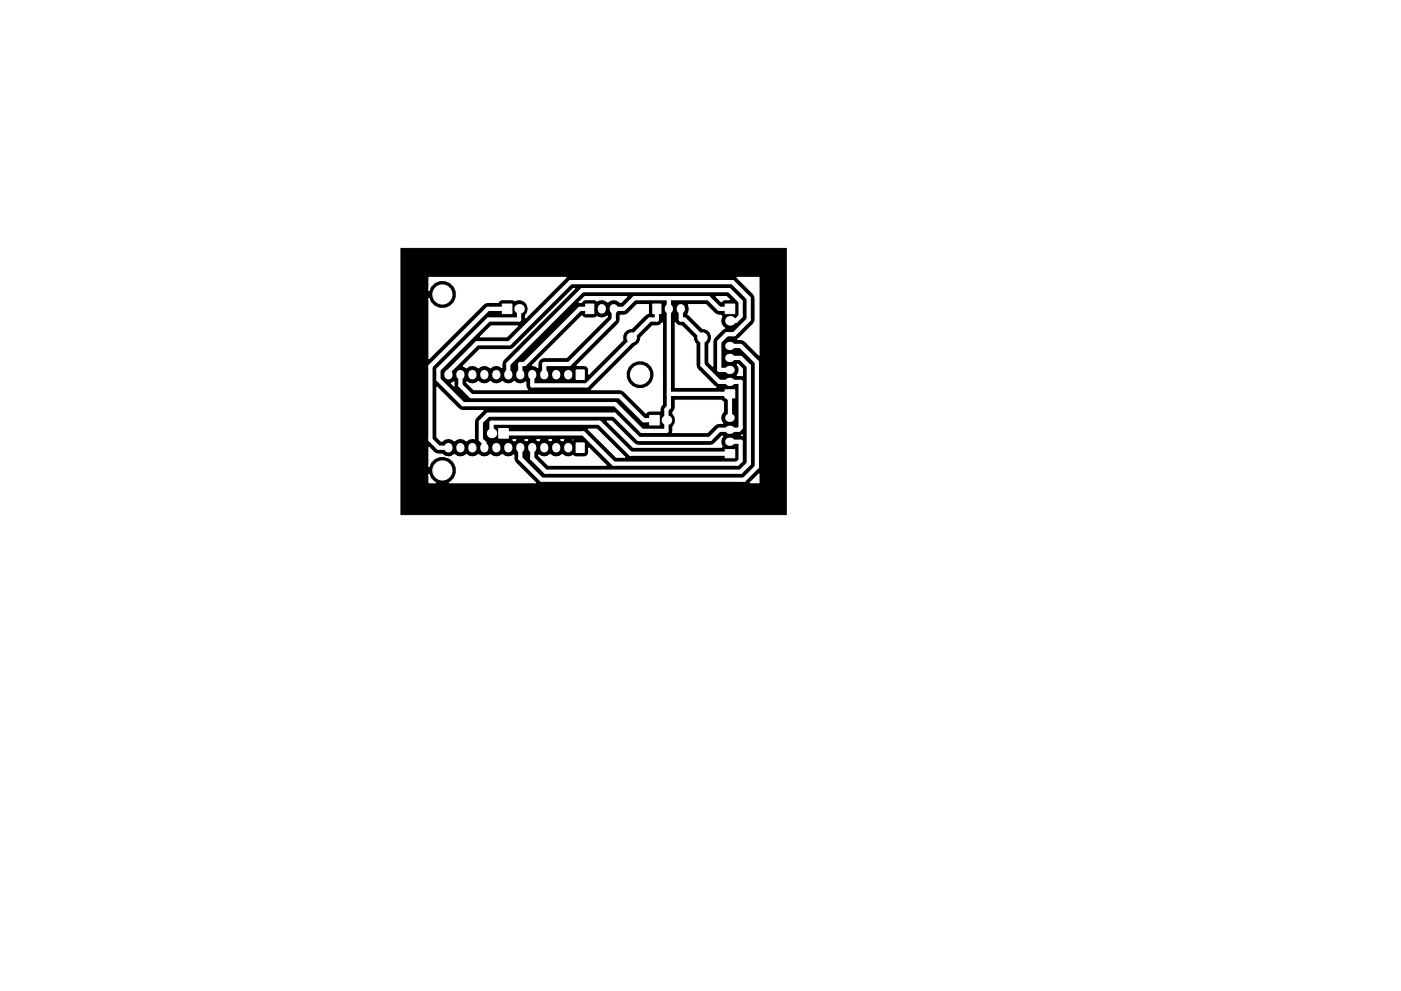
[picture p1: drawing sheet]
<svg xmlns="http://www.w3.org/2000/svg" width="297mm" height="210mm" viewBox="0 0 297 210" stroke-linecap="round" stroke-linejoin="round" font-family="sans-serif">
<path d="M85 52.7h81.7v56.5h-81.7z" fill="#000" stroke="#000" stroke-width=".21"/>
<g fill="#fff" stroke="#fff" stroke-width=".21">
<path d="M153.7 95.4h2.1v1.7h-2.1z"/>
<path d="M153.7 64.5h2.1v2h-2.1z"/>
</g>
<path d="M154.6 93.7h.3M154.6 91.2h.3M154.6 88.6h.3" fill="none" stroke="#fff" stroke-width="1.7"/>
<circle cx="154.8" cy="68.1" r="1.02" fill="#fff"/>
<path d="M106.5 64.5h2v2h-2z" fill="#fff" stroke="#fff" stroke-width=".21"/>
<circle cx="110.1" cy="65.5" r="1.02" fill="#fff"/>
<g fill="#fff" stroke="#fff" stroke-width=".21">
<path d="M124.2 64.5h1.7v2h-1.7z"/>
<path d="M138.4 64.5h1.7v2h-1.7z"/>
<path d="M153.7 82.7h2.1v1.7h-2.1z"/>
<path d="M105.7 90.9h2.1v2.1h-2.1z"/>
</g>
<path d="M127.6 65.4v.3M130.1 65.4v.3M141.8 65.4v.3M144.3 65.4v.3M154.6 78.5h.3M154.6 75.9h.3M154.6 73.4h.3M154.6 81h.3" fill="none" stroke="#fff" stroke-width="1.7"/>
<circle cx="104.2" cy="91.9" r="1.02" fill="#fff"/>
<path d="M137.7 88.1h2.1v2.1h-2.1z" fill="#fff" stroke="#fff" stroke-width=".21"/>
<circle cx="141.3" cy="89.1" r="1.02" fill="#fff"/>
<g fill="#fff" stroke="#fff" stroke-width=".21">
<path d="M122.1 78.5h1.8v2h-1.8z"/>
<path d="M122.1 94h1.8v2h-1.8z"/>
<circle cx="133.9" cy="71.6" r="1"/>
<circle cx="148.9" cy="71.6" r="1"/>
<circle cx="93.8" cy="62.5" r="2.03"/>
<circle cx="93.8" cy="99.8" r="2.03"/>
<circle cx="135.7" cy="79.5" r="2.03"/>
</g>
<g fill="none" stroke="#fff" stroke-width="1.7">
<path d="M95.1 79.3v.3M97.6 79.3v.3M100.2 79.3v.3M102.7 79.3v.3M105.2 79.3v.3M107.8 79.3v.3M110.3 79.3v.3M112.9 79.3v.3M115.4 79.3v.3M117.9 79.3v.3M120.5 79.3v.3M95.1 94.8v.3"/>
<path d="M97.6 94.8v.3M100.2 94.8v.3M102.7 94.8v.3M105.2 94.8v.3M107.8 94.8v.3M110.3 94.8v.3M112.9 94.8v.3M115.4 94.8v.3M117.9 94.8v.3M120.5 94.8v.3"/>
</g>
<g fill="none" stroke="#fff" stroke-width=".9">
<path d="M97.6 79.5v2.3l2.3 2.2h31.5l5.1 5.1h2.3M107.5 65.5h-4.1l-12.1 12.2v15.6l1.7 1.7h2.1M125 65.5h-2.1l-11.7 11.7h-.9v2.3M139.3 65.5v2.3h-1.5l-3.9 3.8v.6l-9.5 9.6h-11.5v-2.3M141.8 63.3v23.1l-.5 .5v4.5h-5.2l-5.7-5.7h-32.2l-5.2-5.2v-2.1l10.6-10.6h6.5v-2.3M144.3 65.5v2.3h.8l3.8 3.8v5.9l3.6 3.5h4.5v9.8l-.4 .4h-4.1l-2 1.9h-15.1l-5.2-5.1h-26.7l-1.6 1.5v3.8l.8 .7v1M154.8 68.1h1.2l1-1v-3.1l-2.4-2.4h-31.2l-15.6 15.6v2.3M154.8 65.5h-2.3l-2.3-2.2h-15.7l-2.3 2.2h-2.1v2.3l-9.4 9.4h-5.3v2.3M154.8 73.4h2.2l3.5 3.4v22.3l-2.7 2.7h-43l-4.5-4.5v-2.3M154.8 75.9h2.2l1.8 1.8v20.7l-1.8 1.7h-41.3l-2.8-2.8v-2.3M154.8 78.5h-2.3v-6l1.6-1.6h1.5l3.1-3.1v-4.5l-3.4-3.4h-34.3l-13 12.9h-6.9l-6 6.1v.6M104.2 91.9v-2.2h22.9l6.6 6.6h21.1"/>
<path d="M106.8 91.9h16.9l6.4 6.5h26.2l.7-.7v-4h-2.2M141.8 83.6h13M153.6 83.6l1.2 1.1v3.9"/>
</g>
<g fill="#fff" stroke="#fff" stroke-width=".25">
<path d="M91 100.7l.3 .8 1 .9h-1.3z"/>
<path d="M159.1 102.4l1.8-1.8v1.8z"/>
<path d="M91 94.9a2.86 2.86 0 0 0 2.8 1.5 1.79 1.79 0 0 0 2.5 0 1.79 1.79 0 0 0 2.6 0 1.79 1.79 0 0 0 2.5 0 1.79 1.79 0 0 0 2.6 0 1.79 1.79 0 0 0 2.5 0 1.76 1.76 0 0 0 2.4 .1l.1 1.3 .3 .4 4.2 4.2h-18.2a2.99 2.99 0 0 0 .4-4.9 2.99 2.99 0 0 0-4.7 1.5z"/>
<path d="M114.2 96.5a1.75 1.75 0 0 0 2.5-.1 1.79 1.79 0 0 0 2.5 0 1.85 1.85 0 0 0 2.3 .3 3.4 3.4 0 0 0 2.7 .2l.6-.6v-1.3l3.7 3.7h-12.3l-2-2z"/>
<path d="M124.7 91.1h1.8l6 5.9h-1.8z"/>
<path d="M128.7 89.4h1l4.7 4.7 1 .4h15.1l1-.4 1.6-1.5h.1a1.81 1.81 0 0 0-.1 2.1l-.1 .2h-18.8z"/>
<path d="M92.6 82.2l5 4.8 4.8 .1-1.7 1.9-.1 4.1a1.68 1.68 0 0 0-1.7 .4 1.79 1.79 0 0 0-2.6 0 1.76 1.76 0 0 0-2.5 .1h-.3l-.9-.9z"/>
<path d="M108.7 93.3h.7l-.4 .2z"/>
<path d="M111.3 93.3h.6l-.3 .2z"/>
<path d="M113.8 93.3h.6l-.3 .2z"/>
<path d="M116.3 93.3h.7l-.3 .2z"/>
<path d="M118.9 93.3h.6l-.3 .2z"/>
<path d="M157.2 92.4l.2-.1v.1z"/>
<path d="M143.2 84.9h9.8l.4 .4v2a1.72 1.72 0 0 0-.2 2.5l-1.2 .1-2 1.9h-7.4l.1-1.2a2.03 2.03 0 0 0 0-2.9l.5-1.3z"/>
<path d="M135.9 71.6l2.4-2.4a1.78 1.78 0 0 0 2.1-.7v11.6h-1.7a3 3 0 0 0-3.6-3.6 3 3 0 0 0-1.9 4.7 3 3 0 0 0 5 0l.5-1.1h1.7v5.7a1.54 1.54 0 0 0-.5 1.4h-2.2l-.3 .1-.5 .4-5-4.9-6.5-.1 9.3-9.3a1.75 1.75 0 0 0 1.2-1.8z"/>
<path d="M99 81a1.75 1.75 0 0 0 2.4-.1 1.79 1.79 0 0 0 2.6 0 1.79 1.79 0 0 0 2.5 0 1.79 1.79 0 0 0 2.5 0 1.76 1.76 0 0 0 2.5 .1l.1 1.3 .2 .4h-11.3l-1.5-1.5z"/>
<path d="M143.2 68.5a1.35 1.35 0 0 0 1.3 .7l2.5 2.4v.4l.6 1 .1 5 4.1 4.2h-8.6z"/>
<path d="M95.7 81.3l.5-.3 .1 .9z"/>
<path d="M156.3 77.3h.2l.9 .9v1.5l-1.1-.1a1.71 1.71 0 0 0 0-2.3z"/>
<path d="M131.5 66.9l1.3-.1 2.3-2.2h2.4v1.9l-.7 .3-2.9 2.9a1.89 1.89 0 0 0-1.8 2.4l-7.3 7.3v-.9a.95 .95 0 0 0-.9-1h-1.6l8.8-8.7 .3-.5z"/>
<path d="M98.3 77.6l3.4-3.4h6.3l1-.4 12.5-12.6h.3l-15 15.1-.3 .4-.1 1.3a1.75 1.75 0 0 0-2.4 0 1.79 1.79 0 0 0-2.6 0 1.79 1.79 0 0 0-2.5 0z"/>
<path d="M112.9 77.5l10.5-10.5 .1 .2a3.4 3.4 0 0 0 2.8 .2l.3-.2a1.66 1.66 0 0 0 2.1-.1v.1l-8.6 8.7h-4.7a1.56 1.56 0 0 0-1.4 2.1l-.5-.3z"/>
<path d="M146 64.6h3.7l1.8 1.9 .5 .3 .9 .1 .1 .3a1.81 1.81 0 0 0 .6 2.4 4.5 4.5 0 0 0-2.5 2.9v5.2l-.8-.8v-3.9a1.9 1.9 0 0 0 .4-2.1 1.9 1.9 0 0 0-1.7-1.2l-3.2-3a2.33 2.33 0 0 0 .2-2.1z"/>
<path d="M91 58.9h29l-8.6 8.5v-.5a1.96 1.96 0 0 0 .2-2.5 1.96 1.96 0 0 0-2.5-.6l-.6-.2h-2h-.4l-.5 .5h-2.2l-.9 .5-11.5 11.5v-12.8a2.99 2.99 0 0 0 4.6 1.6 2.99 2.99 0 0 0 0-4.9 2.99 2.99 0 0 0-4.6 1.6z"/>
<path d="M156.3 58.9h4.6v16.4l-2.9-2.9-.4-.3-1.2-.1 3.6-3.7 .1-5-.4-1z"/>
<path d="M101.9 71.5l2.3-2.3h5.5l-2.3 2.3z"/>
<path d="M124 62.9h8.9l-1.2 1.2h-.3a1.76 1.76 0 0 0-2.5 0 1.85 1.85 0 0 0-2.3-.3 3.4 3.4 0 0 0-2.8-.2l-.5 .5-.5 .1z"/>
<path d="M151.9 62.9h2.1l.7 .7h-1.3l-.4 .4z"/>
</g>
</svg>
